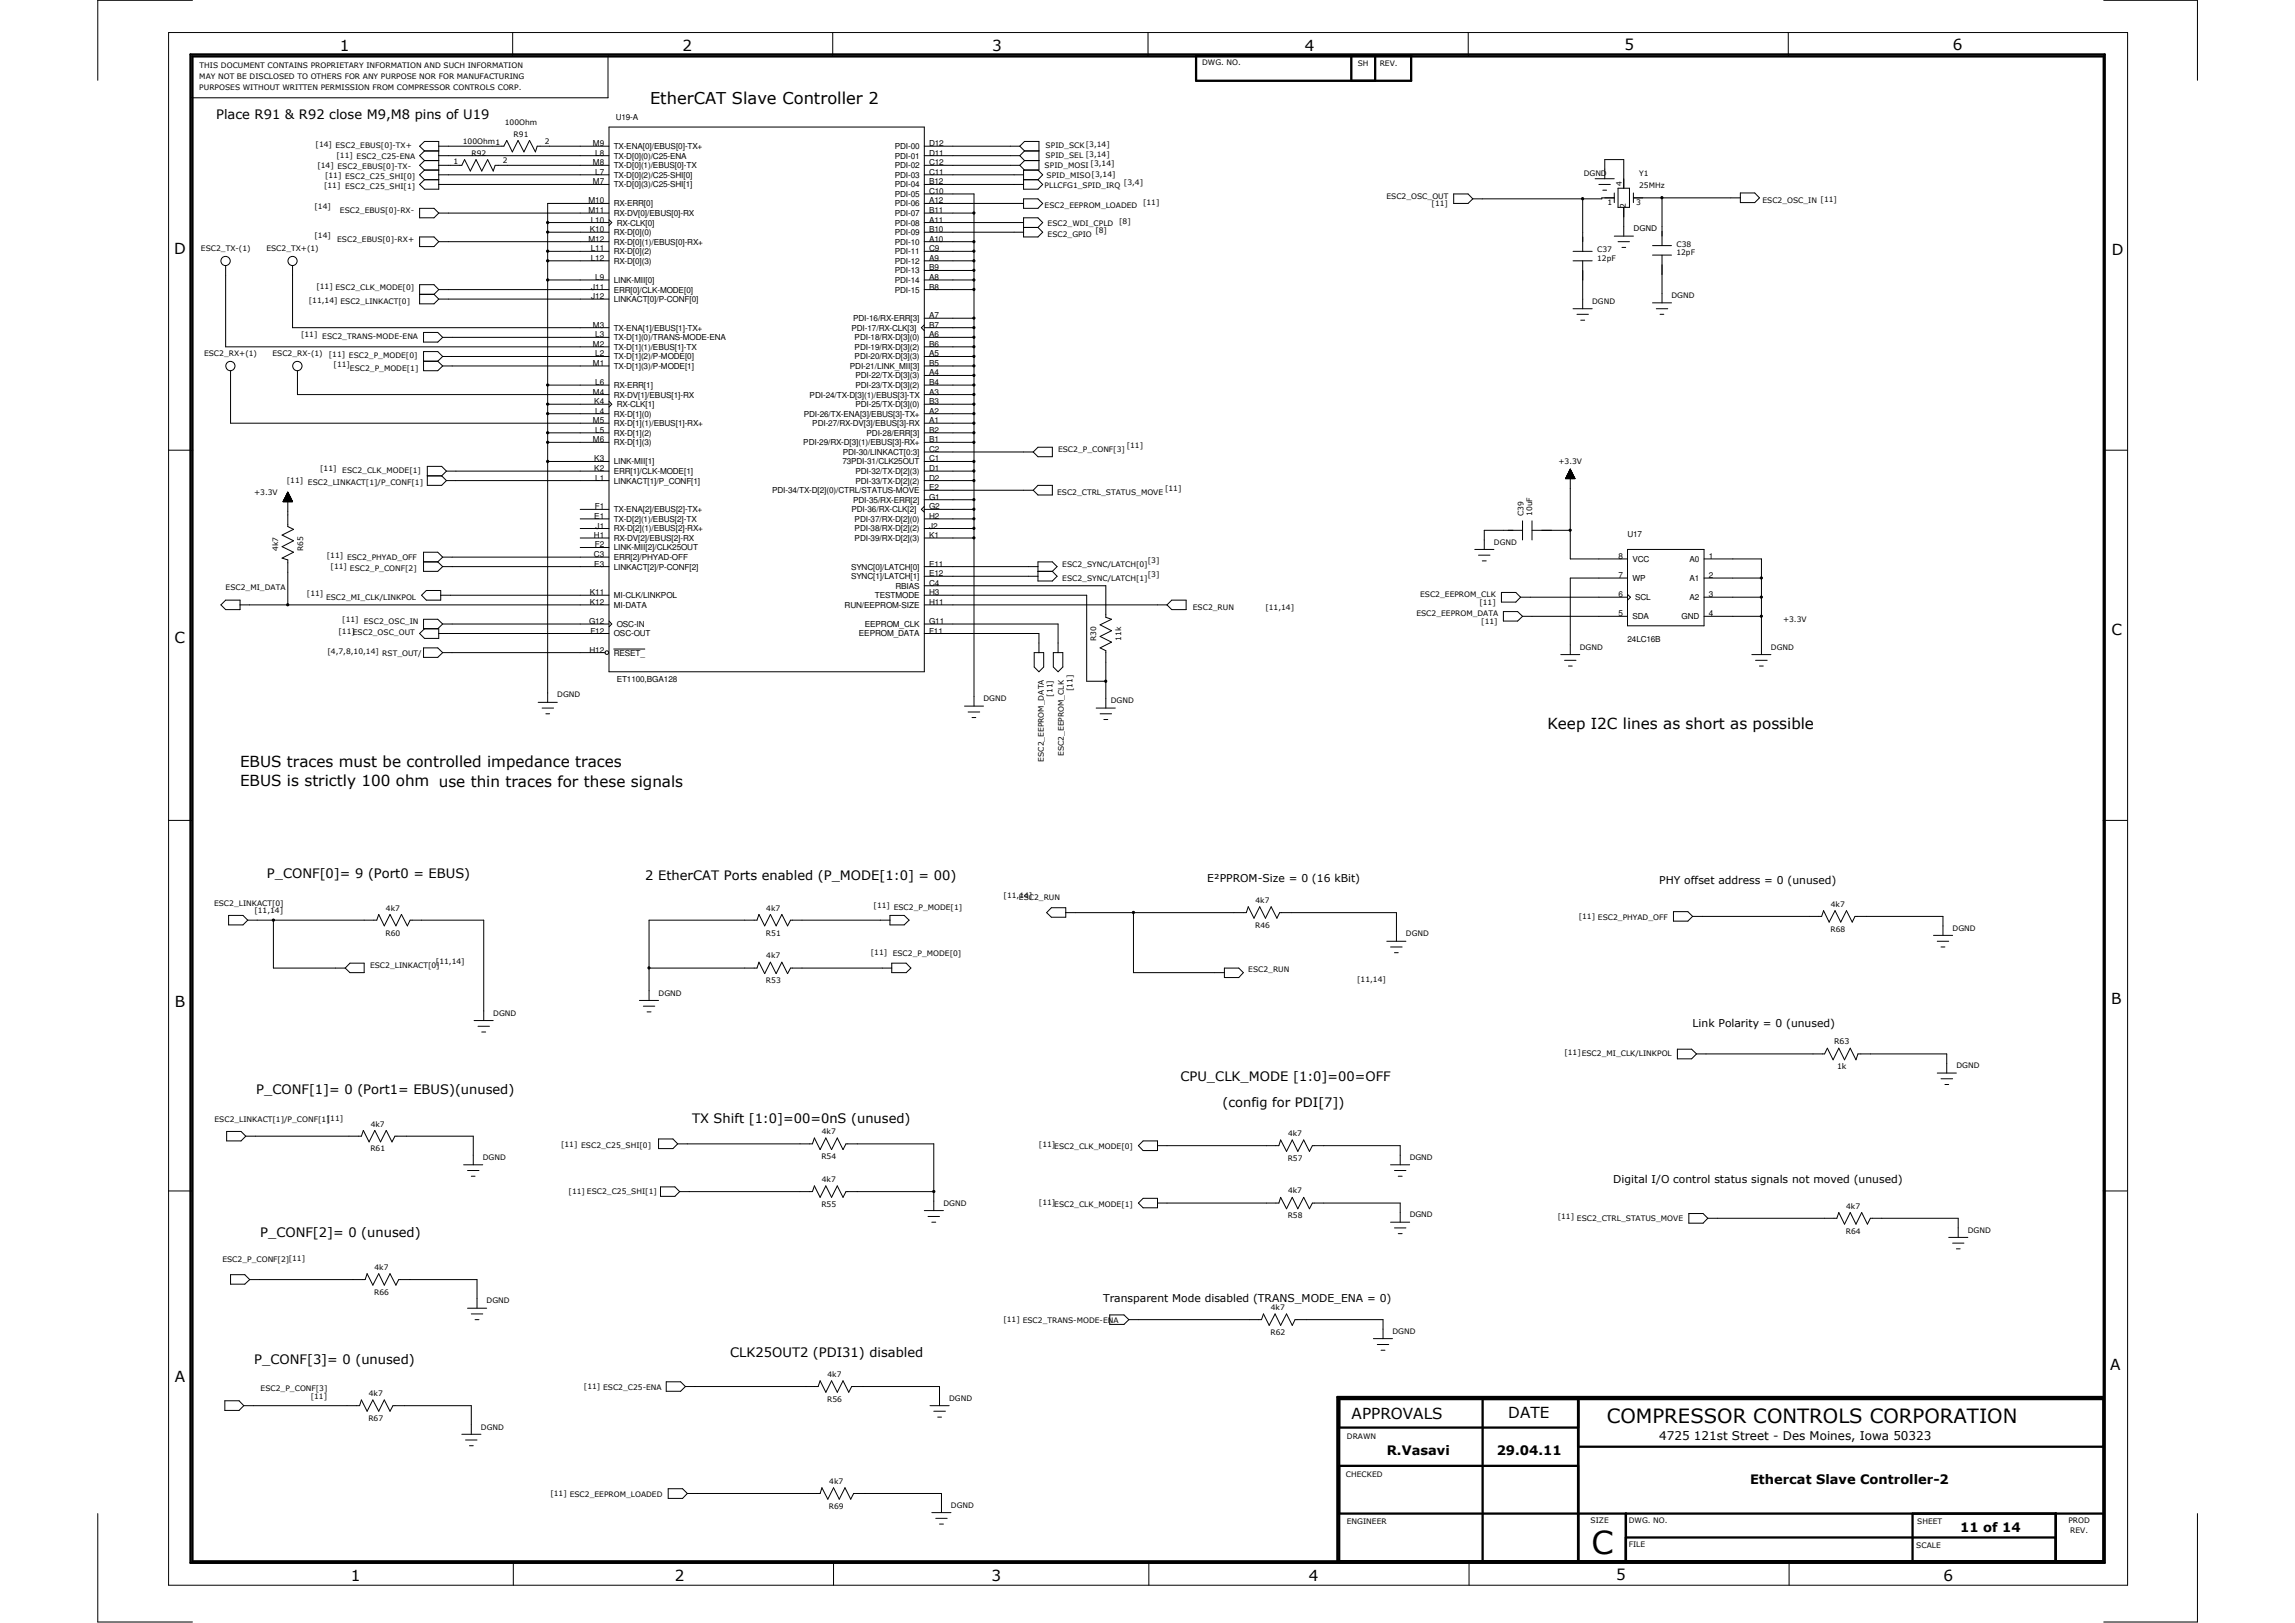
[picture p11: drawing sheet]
<svg xmlns="http://www.w3.org/2000/svg" width="594mm" height="420mm" viewBox="0 0 594 420" stroke-linecap="round" stroke-linejoin="round" font-family="sans-serif">
<defs><g id="words">
<text font-size="8.2" x="412" y="402.4">C</text>
<text font-size="5.1" x="415.9" y="368.4">COMPRESSOR CONTROLS CORPORATION</text>
<text font-size="4.2" x="168.3" y="27">EtherCAT Slave Controller 2</text>
<g font-size="3.9">
<text x="88" y="13.1">1</text>
<text x="176.7" y="13.1">2</text>
<text x="256.8" y="13.1">3</text>
<text x="337.8" y="13.1">4</text>
<text x="420.5" y="12.9">5</text>
<text x="505.5" y="12.9">6</text>
<text x="45.1" y="65.9">D</text>
<text x="546.6" y="66.1">D</text>
<text x="45.2" y="166.4">C</text>
<text x="546.6" y="164.5">C</text>
<text x="400.6" y="188.8">Keep I2C lines as short as possible</text>
<text x="62.1" y="198.6">EBUS traces must be controlled impedance traces</text>
<text x="62.1" y="203.6">EBUS is strictly 100 ohm use thin traces for these signals</text>
<text x="45.2" y="260.8">B</text>
<text x="546.5" y="259.9">B</text>
<text x="45.2" y="357.7">A</text>
<text x="546.3" y="354.8">A</text>
<text x="349.9" y="367.3">APPROVALS</text>
<text x="390.4" y="367.1">DATE</text>
<text x="90.8" y="409.4">1</text>
<text x="174.7" y="409.4">2</text>
<text x="256.6" y="409.4">3</text>
<text x="338.8" y="409.2">4</text>
<text x="418.4" y="409.2">5</text>
<text x="503.1" y="409.4">6</text>
</g>
<g font-size="3.4">
<text x="56" y="30.9">Place R91 &amp; R92 close M9,M8 pins of U19</text>
<text x="69.1" y="227.3">P_CONF[0]= 9 (Port0 = EBUS)</text>
<text x="167" y="227.8">2 EtherCAT Ports enabled (P_MODE[1:0] = 00)</text>
<text x="305.6" y="279.8">CPU_CLK_MODE [1:0]=00=OFF</text>
<text x="66.3" y="283.3">P_CONF[1]= 0 (Port1= EBUS)(unused)</text>
<text x="316.4" y="286.7">(config for PDI[7])</text>
<text x="179.1" y="290.7">TX Shift [1:0]=00=0nS (unused)</text>
<text x="67.3" y="320.3">P_CONF[2]= 0 (unused)</text>
<text x="65.8" y="353">P_CONF[3]= 0 (unused)</text>
<text x="189" y="351.2">CLK25OUT2 (PDI31) disabled</text>
<text x="359" y="376.7">R.Vasavi</text>
<text x="387.4" y="376.7">29.04.11</text>
<text x="453" y="384.2">Ethercat Slave Controller-2</text>
<text x="507.4" y="396.5">11 of 14</text>
</g>
<text font-size="3.1" x="429.5" y="372.7">4725 121st Street - Des Moines, Iowa 50323</text>
<g font-size="2.8">
<text x="312.5" y="228.3">E²PPROM-Size = 0 (16 kBit)</text>
<text x="429.5" y="228.8">PHY offset address = 0 (unused)</text>
<text x="438.1" y="265.9">Link Polarity = 0 (unused)</text>
<text x="417.6" y="306.2">Digital I/O control status signals not moved (unused)</text>
<text x="285.5" y="336.9">Transparent Mode disabled (TRANS_MODE_ENA = 0)</text>
</g>
<g font-size="2.1">
<text x="159.4" y="31.2">U19-A</text>
<text x="153.5" y="37.8">M9</text>
<text x="154.1" y="40.3">L8</text>
<text x="158.9" y="38.6">TX-ENA[0]/EBUS[0]-TX+</text>
<text x="158.9" y="41.1">TX-D[0](0)/C25-ENA</text>
<text x="231.6" y="41.1">PDI-01</text>
<text x="231.6" y="38.6">PDI-00</text>
<text x="240.5" y="40.3">D11</text>
<text x="240.5" y="37.8">D12</text>
<text x="153.5" y="42.8">M8</text>
<text x="153.5" y="47.8">M7</text>
<text x="154.1" y="45.3">L7</text>
<text x="158.9" y="43.6">TX-D[0](1)/EBUS[0]-TX</text>
<text x="158.9" y="46">TX-D[0](2)/C25-SHI[0]</text>
<text x="231.6" y="46">PDI-03</text>
<text x="231.6" y="43.6">PDI-02</text>
<text x="240.5" y="45.3">C11</text>
<text x="240.5" y="47.8">B12</text>
<text x="240.5" y="42.8">C12</text>
<text x="152.4" y="52.7">M10</text>
<text x="158.9" y="48.5">TX-D[0](3)/C25-SHI[1]</text>
<text x="158.9" y="53.4">RX-ERR[0]</text>
<text x="231.6" y="48.5">PDI-04</text>
<text x="231.6" y="51">PDI-05</text>
<text x="231.6" y="53.4">PDI-06</text>
<text x="240.5" y="50.2">C10</text>
<text x="240.5" y="52.7">A12</text>
<text x="152.4" y="55.2">M11</text>
<text x="152.9" y="57.6">L10</text>
<text x="158.9" y="55.9">RX-DV[0]/EBUS[0]-RX</text>
<text x="159.6" y="58.4">RX-CLK[0]</text>
<text x="231.6" y="55.9">PDI-07</text>
<text x="231.6" y="58.4">PDI-08</text>
<text x="240.5" y="55.2">B11</text>
<text x="240.5" y="57.6">A11</text>
<text x="152.4" y="62.6">M12</text>
<text x="152.7" y="60.1">K10</text>
<text x="152.9" y="65.1">L11</text>
<text x="158.9" y="60.9">RX-D[0](0)</text>
<text x="158.9" y="63.3">RX-D[0](1)/EBUS[0]-RX+</text>
<text x="158.9" y="65.8">RX-D[0](2)</text>
<text x="231.6" y="60.9">PDI-09</text>
<text x="231.6" y="63.3">PDI-10</text>
<text x="231.6" y="65.8">PDI-11</text>
<text x="240.5" y="60.1">B10</text>
<text x="240.5" y="62.6">A10</text>
<text x="240.5" y="65.1">C9</text>
<text x="152.9" y="67.5">L12</text>
<text x="158.9" y="68.3">RX-D[0](3)</text>
<text x="231.6" y="68.3">PDI-12</text>
<text x="231.6" y="70.8">PDI-13</text>
<text x="240.5" y="67.5">A9</text>
<text x="240.5" y="70">B9</text>
<text x="153" y="75">J11</text>
<text x="153" y="77.4">J12</text>
<text x="154.1" y="72.5">L9</text>
<text x="158.9" y="73.2">LINK-MII[0]</text>
<text x="158.9" y="75.7">ERR[0]/CLK-MODE[0]</text>
<text x="231.6" y="73.2">PDI-14</text>
<text x="231.6" y="75.7">PDI-15</text>
<text x="240.5" y="72.5">A8</text>
<text x="240.5" y="75">B8</text>
<text x="158.9" y="78.2">LINKACT[0]/P-CONF[0]</text>
<text x="220.8" y="83.1">PDI-16/RX-ERR[3]</text>
<text x="240.5" y="82.4">A7</text>
<text x="153.5" y="84.8">M3</text>
<text x="153.5" y="89.8">M2</text>
<text x="154.1" y="87.3">L3</text>
<text x="158.9" y="85.6">TX-ENA[1]/EBUS[1]-TX+</text>
<text x="158.9" y="88.1">TX-D[1](0)/TRANS-MODE-ENA</text>
<text x="220.4" y="85.6">PDI-17/RX-CLK[3]</text>
<text x="221.2" y="88.1">PDI-18/RX-D[3](0)</text>
<text x="240.5" y="84.8">B7</text>
<text x="240.5" y="87.3">A6</text>
<text x="240.5" y="89.8">B6</text>
<text x="153.5" y="94.7">M1</text>
<text x="154.1" y="92.3">L2</text>
<text x="158.9" y="90.6">TX-D[1](1)/EBUS[1]-TX</text>
<text x="158.9" y="93">TX-D[1](2)/P-MODE[0]</text>
<text x="158.9" y="95.5">TX-D[1](3)/P-MODE[1]</text>
<text x="220" y="95.5">PDI-21/LINK_MII[3]</text>
<text x="221.2" y="90.6">PDI-19/RX-D[3](2)</text>
<text x="221.2" y="93">PDI-20/RX-D[3](3)</text>
<text x="240.5" y="92.3">A5</text>
<text x="240.5" y="94.7">B5</text>
<text x="154.1" y="99.7">L6</text>
<text x="158.9" y="100.5">RX-ERR[1]</text>
<text x="221.4" y="98">PDI-22/TX-D[3](3)</text>
<text x="221.4" y="100.5">PDI-23/TX-D[3](2)</text>
<text x="240.5" y="97.2">A4</text>
<text x="240.5" y="99.7">B4</text>
<text x="153.5" y="102.2">M4</text>
<text x="153.8" y="104.6">K4</text>
<text x="154.1" y="107.1">L4</text>
<text x="158.9" y="102.9">RX-DV[1]/EBUS[1]-RX</text>
<text x="158.9" y="107.9">RX-D[1](0)</text>
<text x="159.6" y="105.4">RX-CLK[1]</text>
<text x="208.1" y="107.9">PDI-26/TX-ENA[3]/EBUS[3]-TX+</text>
<text x="209.6" y="102.9">PDI-24/TX-D[3](1)/EBUS[3]-TX</text>
<text x="221.4" y="105.4">PDI-25/TX-D[3](0)</text>
<text x="240.5" y="102.2">A3</text>
<text x="240.5" y="104.6">B3</text>
<text x="240.5" y="107.1">A2</text>
<text x="153.5" y="109.6">M5</text>
<text x="154.1" y="112.1">L5</text>
<text x="158.9" y="110.3">RX-D[1](1)/EBUS[1]-RX+</text>
<text x="158.9" y="112.8">RX-D[1](2)</text>
<text x="210.3" y="110.3">PDI-27/RX-DV[3]/EBUS[3]-RX</text>
<text x="224.3" y="112.8">PDI-28/ERR[3]</text>
<text x="240.5" y="109.6">A1</text>
<text x="240.5" y="112.1">B2</text>
<text x="153.5" y="114.5">M6</text>
<text x="153.8" y="119.5">K3</text>
<text x="158.9" y="115.3">RX-D[1](3)</text>
<text x="207.9" y="115.3">PDI-29/RX-D[3](1)/EBUS[3]-RX+</text>
<text x="218.2" y="117.8">PDI-30/LINKACT[0:3]</text>
<text x="240.5" y="114.5">B1</text>
<text x="240.5" y="117">C2</text>
<text x="240.5" y="119.5">C1</text>
<text x="153.8" y="122">K2</text>
<text x="154.1" y="124.4">L1</text>
<text x="158.9" y="120.2">LINK-MII[1]</text>
<text x="158.9" y="122.7">ERR[1]/CLK-MODE[1]</text>
<text x="158.9" y="125.2">LINKACT[1]/P_CONF[1]</text>
<text x="218.1" y="120.2">73PDI-31/CLK25OUT</text>
<text x="221.4" y="122.7">PDI-32/TX-D[2](3)</text>
<text x="221.4" y="125.2">PDI-33/TX-D[2](2)</text>
<text x="240.5" y="122">D1</text>
<text x="240.5" y="124.4">D2</text>
<text x="154" y="131.9">F1</text>
<text x="199.8" y="127.7">PDI-34/TX-D[2](0)/CTRL/STATUS-MOVE</text>
<text x="220.8" y="130.1">PDI-35/RX-ERR[2]</text>
<text x="240.5" y="126.9">E2</text>
<text x="240.5" y="129.4">G1</text>
<text x="240.5" y="131.9">G2</text>
<text x="153.8" y="134.3">E1</text>
<text x="154.2" y="136.8">J1</text>
<text x="158.9" y="132.6">TX-ENA[2]/EBUS[2]-TX+</text>
<text x="158.9" y="135.1">TX-D[2](1)/EBUS[2]-TX</text>
<text x="158.9" y="137.6">RX-D[2](1)/EBUS[2]-RX+</text>
<text x="220.4" y="132.6">PDI-36/RX-CLK[2]</text>
<text x="221.2" y="135.1">PDI-37/RX-D[2](0)</text>
<text x="221.2" y="137.6">PDI-38/RX-D[2](2)</text>
<text x="240.5" y="134.3">H2</text>
<text x="240.5" y="136.8">J2</text>
<text x="153.7" y="139.3">H1</text>
<text x="154" y="141.7">F2</text>
<text x="158.9" y="140">RX-DV[2]/EBUS[2]-RX</text>
<text x="158.9" y="142.5">LINK-MII[2]/CLK25OUT</text>
<text x="221.2" y="140">PDI-39/RX-D[2](3)</text>
<text x="240.5" y="139.3">K1</text>
<text x="421.3" y="139">U17</text>
<text x="153.7" y="144.2">C3</text>
<text x="153.8" y="146.7">E3</text>
<text x="158.9" y="145">ERR[2]/PHYAD-OFF</text>
<text x="158.9" y="147.4">LINKACT[2]/P-CONF[2]</text>
<text x="220.3" y="147.4">SYNC[0]/LATCH[0]</text>
<text x="220.3" y="149.9">SYNC[1]/LATCH[1]</text>
<text x="240.5" y="146.7">E11</text>
<text x="240.5" y="149.2">E12</text>
<text x="419" y="144.7">8</text>
<text x="419" y="149.6">7</text>
<text x="422.6" y="145.5">VCC</text>
<text x="437.3" y="145.5">A0</text>
<text x="442.3" y="144.7">1</text>
<text x="442.3" y="149.6">2</text>
<text x="152.7" y="154.1">K11</text>
<text x="158.9" y="154.9">MI-CLK/LINKPOL</text>
<text x="226.5" y="154.9">TESTMODE</text>
<text x="231.8" y="152.4">RBIAS</text>
<text x="240.5" y="151.6">C4</text>
<text x="240.5" y="154.1">H3</text>
<text x="419" y="154.6">6</text>
<text x="422.6" y="150.4">WP</text>
<text x="423.3" y="155.4">SCL</text>
<text x="437.3" y="150.4">A1</text>
<text x="437.3" y="155.4">A2</text>
<text x="442.3" y="154.6">3</text>
<text x="152.5" y="161.5">G12</text>
<text x="152.7" y="156.6">K12</text>
<text x="158.9" y="157.4">MI-DATA</text>
<text x="218.6" y="157.4">RUN/EEPROM-SIZE</text>
<text x="240.5" y="156.6">H11</text>
<text x="240.5" y="161.5">G11</text>
<text x="419" y="159.6">5</text>
<text x="422.6" y="160.3">SDA</text>
<text x="435.3" y="160.3">GND</text>
<text x="442.3" y="159.6">4</text>
<text x="152.8" y="164">F12</text>
<text x="158.9" y="164.8">OSC-OUT</text>
<text x="159.6" y="162.3">OSC-IN</text>
<text x="222.3" y="164.8">EEPROM_DATA</text>
<text x="223.9" y="162.3">EEPROM_CLK</text>
<text x="240.5" y="164">F11</text>
<text x="421.3" y="166.2">24LC16B</text>
<text x="152.6" y="169">H12</text>
<text x="158.9" y="169.7">RESET_</text>
<text x="159.6" y="176.6">ET1100,BGA128</text>
</g>
<g font-size="2">
<text x="51.7" y="17.6">THIS DOCUMENT CONTAINS PROPRIETARY INFORMATION AND SUCH INFORMATION</text>
<text x="311.2" y="16.9">DWG. NO.</text>
<text x="351.4" y="17">SH</text>
<text x="357.2" y="17">REV.</text>
<text x="51.6" y="23.3">PURPOSES WITHOUT WRITTEN PERMISSION FROM COMPRESSOR CONTROLS CORP.</text>
<text x="51.6" y="20.4">MAY NOT BE DISCLOSED TO OTHERS FOR ANY PURPOSE NOR FOR MANUFACTURING</text>
<text x="130.7" y="32.4">100Ohm</text>
<text x="133" y="35.4">R91</text>
<text x="81.7" y="38.1">[14] ESC2_EBUS[0]-TX+</text>
<text x="87.1" y="40.8">[11] ESC2_C25-ENA</text>
<text x="119.8" y="37.3">100Ohm1</text>
<text x="122.1" y="40.3">R92</text>
<text x="141" y="37.4">2</text>
<text x="270.7" y="38.4">SPID_SCK[3,14]</text>
<text x="270.7" y="40.8">SPID_SEL [3,14]</text>
<text x="82.2" y="43.6">[14] ESC2_EBUS[0]-TX-</text>
<text x="84.2" y="46">[11] ESC2_C25_SHI[0]</text>
<text x="117.4" y="42.4">1</text>
<text x="130.2" y="42.3">2</text>
<text x="270.4" y="43.5">SPID_MOSI [3,14]</text>
<text x="270.9" y="46">SPID_MISO[3,14]</text>
<text x="409.9" y="45.5">DGND</text>
<text x="424.3" y="45.5">Y1</text>
<text x="83.9" y="48.7">[11] ESC2_C25_SHI[1]</text>
<text x="270.4" y="53.9">ESC2_EEPROM_LOADED</text>
<text x="270.4" y="48.7">PLLCFG1_SPID_IRQ</text>
<text x="290.9" y="48">[3,4]</text>
<text x="295.9" y="53">[11]</text>
<text x="358.9" y="51.5">ESC2_OSC_OUT</text>
<text x="370.6" y="53.4">[11]</text>
<text x="416.1" y="53">1</text>
<text x="419.8" y="48.2" transform="rotate(-90 419.8 48.2)">4</text>
<text x="420.8" y="53.9" transform="rotate(-90 420.8 53.9)">2</text>
<text x="423.5" y="53.2">3</text>
<text x="424.3" y="48.7">25MHz</text>
<text x="456.2" y="52.5">ESC2_OSC_IN [11]</text>
<text x="81.4" y="54.1">[14]</text>
<text x="88" y="55.2">ESC2_EBUS[0]-RX-</text>
<text x="271.2" y="58.6">ESC2_WDI_CPLD</text>
<text x="289.7" y="57.9">[8]</text>
<text x="422.8" y="59.9">DGND</text>
<text x="52" y="65.1">ESC2_TX-(1)</text>
<text x="69" y="65.1">ESC2_TX+(1)</text>
<text x="81.4" y="61.6">[14]</text>
<text x="87.3" y="62.6">ESC2_EBUS[0]-RX+</text>
<text x="271.2" y="61.3">ESC2_GPIO</text>
<text x="283.5" y="60.4">[8]</text>
<text x="413.4" y="65.3">C37</text>
<text x="434" y="63.8">C38</text>
<text x="413.4" y="67.5">12pF</text>
<text x="434" y="66">12pF</text>
<text x="81.9" y="74.7">[11] ESC2_CLK_MODE[0]</text>
<text x="432.7" y="77.2">DGND</text>
<text x="80" y="78.4">[11,14] ESC2_LINKACT[0]</text>
<text x="412.2" y="78.7">DGND</text>
<text x="77.9" y="87.3">[11]</text>
<text x="83.4" y="87.8">ESC2_TRANS-MODE-ENA</text>
<text x="52.8" y="92.3">ESC2_RX+(1)</text>
<text x="70.5" y="92.3">ESC2_RX-(1)</text>
<text x="85.1" y="92.5">[11] ESC2_P_MODE[0]</text>
<text x="86.4" y="95">[11]</text>
<text x="90.6" y="96">ESC2_P_MODE[1]</text>
<text x="273.9" y="117">ESC2_P_CONF[3]</text>
<text x="291.7" y="116">[11]</text>
<text x="74.2" y="125.1">[11] ESC2_LINKACT[1]/P_CONF[1]</text>
<text x="82.9" y="122">[11]</text>
<text x="88.6" y="122.5">ESC2_CLK_MODE[1]</text>
<text x="403.4" y="120.2">+3.3V</text>
<text x="65.8" y="128.1">+3.3V</text>
<text x="273.6" y="128.1">ESC2_CTRL_STATUS_MOVE</text>
<text x="301.6" y="127.1">[11]</text>
<text x="394.4" y="133.6" transform="rotate(-90 394.4 133.6)">C39</text>
<text x="396.6" y="133.6" transform="rotate(-90 396.6 133.6)">10uF</text>
<text x="72" y="142.6" transform="rotate(-90 72 142.6)">4k7</text>
<text x="78.5" y="142.7" transform="rotate(-90 78.5 142.7)">R65</text>
<text x="386.7" y="141">DGND</text>
<text x="84.6" y="144.4">[11]</text>
<text x="85.6" y="147.2">[11]</text>
<text x="89.8" y="144.9">ESC2_PHYAD_OFF</text>
<text x="90.6" y="147.9">ESC2_P_CONF[2]</text>
<text x="275" y="146.7">ESC2_SYNC/LATCH[0]</text>
<text x="297.1" y="145.7">[3]</text>
<text x="297.1" y="149.4">[3]</text>
<text x="58.4" y="152.9">ESC2_MI_DATA</text>
<text x="79.5" y="154.3">[11]</text>
<text x="84.4" y="155.4">ESC2_MI_CLK/LINKPOL</text>
<text x="275" y="150.4">ESC2_SYNC/LATCH[1]</text>
<text x="367.6" y="154.6">ESC2_EEPROM_CLK</text>
<text x="88.6" y="161">[11]</text>
<text x="94.2" y="161.5">ESC2_OSC_IN</text>
<text x="308.8" y="157.8">ESC2_RUN</text>
<text x="327.6" y="157.8">[11,14]</text>
<text x="366.6" y="159.6">ESC2_EEPROM_DATA</text>
<text x="382.9" y="156.6">[11]</text>
<text x="383.4" y="161.5">[11]</text>
<text x="461.6" y="161">+3.3V</text>
<text x="87.6" y="164.3">[11]ESC2_OSC_OUT</text>
<text x="283.8" y="165.9" transform="rotate(-90 283.8 165.9)">R30</text>
<text x="290.2" y="165.8" transform="rotate(-90 290.2 165.8)">11k</text>
<text x="84.8" y="169.2">[4,7,8,10,14]</text>
<text x="99" y="169.7">RST_OUT/</text>
<text x="408.9" y="168.2">DGND</text>
<text x="458.4" y="168.2">DGND</text>
<text x="277.6" y="178.9" transform="rotate(-90 277.6 178.9)">[11]</text>
<text x="144.3" y="180.6">DGND</text>
<text x="254.6" y="181.6">DGND</text>
<text x="272.4" y="180.3" transform="rotate(-90 272.4 180.3)">[11]</text>
<text x="287.5" y="182.1">DGND</text>
<text x="270.2" y="197.1" transform="rotate(-90 270.2 197.1)">ESC2_EEPROM_DATA</text>
<text x="275.4" y="195.7" transform="rotate(-90 275.4 195.7)">ESC2_EEPROM_CLK</text>
<text x="259.8" y="232.5">[11,14]</text>
<text x="263.8" y="233">ESC2_RUN</text>
<text x="325" y="233.8">4k7</text>
<text x="55.4" y="234.5">ESC2_LINKACT[0]</text>
<text x="65.9" y="236.5">[11,14]</text>
<text x="99.9" y="235.8">4k7</text>
<text x="198.4" y="235.8">4k7</text>
<text x="226.1" y="235">[11]</text>
<text x="231.3" y="235.5">ESC2_P_MODE[1]</text>
<text x="408.7" y="238">[11] ESC2_PHYAD_OFF</text>
<text x="473.9" y="234.7">4k7</text>
<text x="99.8" y="242.2">R60</text>
<text x="198.3" y="242.2">R51</text>
<text x="324.9" y="240.2">R46</text>
<text x="363.9" y="242.4">DGND</text>
<text x="473.8" y="241.2">R68</text>
<text x="505.5" y="241">DGND</text>
<text x="95.8" y="250.6">ESC2_LINKACT[0]</text>
<text x="112.9" y="249.6">[11,14]</text>
<text x="198.4" y="248.1">4k7</text>
<text x="225.4" y="247.1">[11]</text>
<text x="231.1" y="247.6">ESC2_P_MODE[0]</text>
<text x="323.1" y="251.6">ESC2_RUN</text>
<text x="170.5" y="257.8">DGND</text>
<text x="198.3" y="254.6">R53</text>
<text x="351.3" y="254.3">[11,14]</text>
<text x="127.7" y="263">DGND</text>
<text x="405" y="273.1">[11]ESC2_MI_CLK/LINKPOL</text>
<text x="474.8" y="270.4">R63</text>
<text x="475.5" y="276.8">1k</text>
<text x="506.4" y="276.6">DGND</text>
<text x="55.5" y="290.4">ESC2_LINKACT[1]/P_CONF[1][11]</text>
<text x="96" y="291.6">4k7</text>
<text x="212.7" y="293.6">4k7</text>
<text x="95.9" y="298.1">R61</text>
<text x="145.2" y="296.8">[11] ESC2_C25_SHI[0]</text>
<text x="268.9" y="296.8">[11]</text>
<text x="272.9" y="297.3">ESC2_CLK_MODE[0]</text>
<text x="333.4" y="294.1">4k7</text>
<text x="125" y="300.3">DGND</text>
<text x="212.6" y="300.1">R54</text>
<text x="212.7" y="306">4k7</text>
<text x="333.3" y="300.5">R57</text>
<text x="364.9" y="300.3">DGND</text>
<text x="147.2" y="309.2">[11] ESC2_C25_SHI[1]</text>
<text x="268.9" y="311.9">[11]</text>
<text x="333.4" y="308.9">4k7</text>
<text x="212.6" y="312.4">R55</text>
<text x="244.2" y="312.2">DGND</text>
<text x="272.9" y="312.4">ESC2_CLK_MODE[1]</text>
<text x="333.3" y="315.4">R58</text>
<text x="364.9" y="315.1">DGND</text>
<text x="403.2" y="315.6">[11]</text>
<text x="408.2" y="316.1">ESC2_CTRL_STATUS_MOVE</text>
<text x="477.9" y="312.9">4k7</text>
<text x="477.8" y="319.4">R64</text>
<text x="509.4" y="319.1">DGND</text>
<text x="57.6" y="326.8">ESC2_P_CONF[2][11]</text>
<text x="96.9" y="328.8">4k7</text>
<text x="96.9" y="335.2">R66</text>
<text x="126" y="337.4">DGND</text>
<text x="329" y="339.1">4k7</text>
<text x="259.8" y="342.3">[11] ESC2_TRANS-MODE-ENA</text>
<text x="328.9" y="345.6">R62</text>
<text x="360.5" y="345.4">DGND</text>
<text x="151.2" y="359.7">[11] ESC2_C25-ENA</text>
<text x="214.2" y="356.4">4k7</text>
<text x="67.5" y="360.2">ESC2_P_CONF[3]</text>
<text x="80.4" y="362.1">[11]</text>
<text x="95.5" y="361.4">4k7</text>
<text x="214.1" y="362.9">R56</text>
<text x="245.7" y="362.6">DGND</text>
<text x="95.4" y="367.8">R67</text>
<text x="124.5" y="370.1">DGND</text>
<text x="348.7" y="372.5">DRAWN</text>
<text x="348.4" y="382.4">CHECKED</text>
<text x="142.5" y="387.4">[11] ESC2_EEPROM_LOADED</text>
<text x="214.7" y="384.2">4k7</text>
<text x="214.6" y="390.6">R69</text>
<text x="246.2" y="390.4">DGND</text>
<text x="348.7" y="394.5">ENGINEER</text>
<text x="411.7" y="394.3">SIZE</text>
<text x="421.6" y="394.3">DWG. NO.</text>
<text x="496.3" y="394.5">SHEET</text>
<text x="535.4" y="394.3">PROD</text>
<text x="421.6" y="400.5">FILE</text>
<text x="496.1" y="400.7">SCALE</text>
<text x="535.9" y="396.8">REV.</text>
</g>
</g></defs>
<g fill="none" stroke="#000" stroke-width=".26">
<path d="M43.6 8.4h507.1v402h-507.1zM49.8 .1h-24.5v20.7M132.7 8.4v6.2M164.4 14.6h-7v10.7h-108M215.6 8.4v6.2M297.2 8.4v6.2M380.1 8.4v6.2M462.9 8.4v6.2M544.6 .1h24.2v20.7M109.9 39.1l-1.3-1.3 1.3-1.2h3.7v12.4h-3.7l-1.3-1.2 1.3-1.3M109.9 39.1l-1.3 1.2 1.3 1.3M109.9 39.1h3.7"/>
<path d="M113.6 37.8h16.8l.8-1.4 1.4 2.9 1.5-2.9 1.5 2.9 1.5-2.9 1.5 2.9 .5-1.5h18.5M157.6 32.9h81.7v141h-81.7zM239.3 37.8h24.7M264 37.8l1.2-1.2h3.7v7.4h-3.9v5h3.7l1.2-1.2-1.2-1.3M264 37.8l1.2 1.3M265.2 39.1h3.7M265.2 39.1l-1.2 1.2M108.6 53.9h3.7l1.3 1.3-1.3 1.2h-3.7zM109.9 41.6h3.7M109.9 44h3.7M109.9 44l-1.3 1.3 1.3 1.2M109.9 46.5h3.7"/>
<path d="M109.9 41.6l-1.3 1.2 1.3 1.2M113.6 40.3h44M113.6 42.8h5.9l.8-1.5 1.4 3 1.5-3 1.5 3 1.5-3 1.5 3 .5-1.5h29.4M113.6 45.3h44M113.6 47.8h44M113.6 55.2h44M141.8 57.6h15.8M157.6 52.7h-15.8v129.1M157.6 56.9l.8 .7-.8 .8M239.3 40.3h24.7M239.3 42.8h24.7M239.3 45.3h25.7"/>
<path d="M239.3 47.8h25.7M239.3 52.7h25.7M239.3 55.2h12.8M239.3 57.6h25.7M239.3 50.2h12.8v132.6M252.1 55.2h.1M264 40.3l1.2 1.3M264 42.8l1.2 1.2M265 51.5h3.7l1.2 1.2-1.2 1.2h-3.7zM265 46.5h3.7M265 56.4h3.7l1.2 1.2-1.2 1.3 1.2 1.2-1.2 1.2h-3.7zM265 58.9h3.7"/>
<path d="M265.2 41.6h3.7M265.2 41.6l-1.2 1.2M268.7 44l1.2 1.3-1.2 1.2M376.3 50.2h3.7l1.2 1.3-1.2 1.2h-3.7zM409.7 51.5v13.6M412.9 46.3h5M413.9 47.8h2.9M414.9 49.2h1M415.4 46.3v-5h4.9v7.4M417.9 50v2.5M417.9 51.2h-3.3v.3h-33.4M418.8 48.7h3v5h-3z"/>
<path d="M420.3 53.7v7.4M422.8 50v2.5M422.8 51.2h27.7M430.2 51.2v12.4M450.5 50h3.7l1.3 1.2-1.3 1.3h-3.7zM58.4 68.7v21.1h99.2M75.7 68.7v16.1h81.9M108.6 61.3h3.7l1.3 1.3-1.3 1.2h-3.7zM108.6 76.2h3.7M112.3 76.2l1.3 1.2M113.6 62.6h44M113.6 75h44"/>
<path d="M113.6 77.4h44M113.6 75l-1.3-1.3h-3.7v5h3.7l1.3-1.3M113.6 75l-1.3 1.2M141.8 60.1h15.8M141.8 65.1h15.8M141.8 67.5h15.8M141.8 72.5h15.8M239.3 60.1h25.7M239.3 62.6h12.8M239.3 65.1h12.8M239.3 67.5h12.8M239.3 72.5h12.8"/>
<path d="M239.3 75h12.8M239.3 70h12.8M252.1 75h.1M407.2 65.1h5M407.2 67.5h5M407.2 79.9h5M409.7 67.5v12.4M417.9 61.1h4.9M418.8 62.6h3M419.9 64.1h.9M427.8 63.6h4.9M427.8 66h4.9"/>
<path d="M427.8 78.4h4.9M428.7 79.9h3M430.2 66v12.4M59.7 96v13.6h97.9M77 96v6.2h80.6M109.6 86.1h3.7l1.3 1.2-1.3 1.3h-3.7zM109.6 93.5h3.7M113.3 93.5l1.3 1.2M114.6 87.3h43M114.6 92.3h43M114.6 94.7h43M114.6 92.3l-1.3-1.3h-3.7v5h3.7l1.3-1.3"/>
<path d="M114.6 92.3l-1.3 1.2M141.8 99.7h15.8M239.3 84.8h12.8M239.3 87.3h12.8M239.3 89.8h12.8M239.3 92.3h12.8M239.3 94.7h12.8M239.3 99.7h12.8M239.3 82.4h12.8M239.3 84.1l-.8 .7 .8 .8M239.3 97.2h12.8M252.1 92.3h.1"/>
<path d="M252.1 97.2h.1M408.2 81.4h3M409.2 82.9h1M429.7 81.4h1M43.7 116.5h6.2M141.8 104.6h15.8M141.8 107.1h15.8M141.8 112.1h15.8M141.8 114.5h15.8M141.8 119.5h15.8M157.6 103.9l.8 .7-.8 .8M239.3 102.2h12.8"/>
<path d="M239.3 104.6h12.8M239.3 107.1h12.8M239.3 109.6h12.8M239.3 112.1h12.8M239.3 114.5h12.8M239.3 119.5h12.8M239.3 117h28.2M252.1 104.6h.1M252.1 112.1h.1M268.7 115.8h3.7v2.4h-3.7l-1.2-1.2zM544.5 116.5h6.2M73.3 129.8l2.4 .1"/>
<path d="M73.3 129.7v.2M73.4 129.7h2.2M73.4 129.6h2.2v.3M73.4 129.5v.4M73.4 129.5h2.2M73.5 129.4h2v.5M73.5 129.3v.6M73.6 129.3h1.8M73.6 129.2h1.8v.7M73.6 129.1v.8M73.7 129.1h1.6M73.7 129.9v-.9h1.6v.9"/>
<path d="M73.8 128.9h1.5M73.8 128.8h1.4v1.1M73.9 128.6h1.2v1.3M73.9 128.5v1.4M73.9 128.5h1.2M74 128.4h1v1.5M74 128.3v1.6M74.1 128.3h.9M74.1 128.2h.8v1.7M74.1 128.1v1.8M74.2 128.1h.6M74.2 128h.6v1.9"/>
<path d="M74.2 127.9v2M74.3 127.9h.5M74.3 127.8h.4v2.1M74.4 127.6h.2v2.3M74.4 127.5v2.4M74.5 127.5h.1M74.5 127.4h.1M74.5 127.4v8.9l1.5 .7-3 1.5 3 1.5-3 1.5 3 1.5-3 1.5 1.5 .4v11.7M74.5 127.4l-1.2 2.5h2.4M74.5 127.4l1.2 2.5M74.7 127.7h-.4v2.2M75.2 128.7h-1.3l-.1 1.2"/>
<path d="M110.6 123.2h3.7M114.3 123.2l1.3 1.2M115.6 122h42M115.6 124.4h42M115.6 122l-1.3 1.2M115.6 122l-1.3-1.3h-3.7v4.9h3.7l1.3-1.2M150.2 131.9h7.4M150.2 134.3h7.4M150.2 136.8h7.4M150.2 139.3h7.4M239.3 122h12.8M239.3 124.4h12.8"/>
<path d="M239.3 131.9h12.8M239.3 134.3h12.8M239.3 136.8h12.8M239.3 139.3h12.8M239.3 126.9h28.2M239.3 129.4h12.8M239.3 131.1l-.8 .8 .8 .7M252.1 122h.1M268.7 125.6h3.7v2.5h-3.7l-1.2-1.2zM394.1 137.3h-9.9v4.9M394.1 134.8v5M396.6 137.3h9.9"/>
<path d="M396.6 134.8v5M405.3 123.9h2.4M405.3 123.7h2.3M405.4 123.7h2.2v.2M405.4 123.6v.3M405.4 123.5h2.1M405.5 123.4h2v.5M405.5 123.4v.5M405.5 123.4h1.9M405.6 123.9v-.7h1.8v.7M405.6 123.1h1.7M405.7 123h1.6v.9"/>
<path d="M405.7 123v.9M405.8 122.9h1.4M405.8 122.9h1.4v1M405.8 122.8v1.1M405.8 122.7h1.3M405.9 122.6h1.2v1.3M405.9 122.6v1.3M405.9 122.6h1.1M406 122.5h1v1.4M406 122.3v1.6M406.1 122.3h.8M406.1 122.3h.8v1.6"/>
<path d="M406.1 122.1v1.8M406.1 122.1h.7M406.2 122h.6v1.9M406.3 121.8h.4v2.1M406.4 121.7h.2v2.2M406.5 121.5h.1M406.5 121.5v23.2h14.8M406.5 121.5l1.2 2.4h-2.4zM406.5 121.6l-.1 2.3M406.6 121.8h-.3v2.1M406.7 122h-.5v1.9M58.4 155.4h3.7v2.4h-3.7l-1.2-1.2z"/>
<path d="M62.1 156.6h95.5M109.1 154.1l1.3-1.2h3.7v2.5h-3.7zM109.6 145.5h3.7M113.3 145.5l1.3 1.2M114.1 154.1h43.5M114.6 144.2h43M114.6 146.7h43M114.6 144.2l-1.3-1.2h-3.7v4.9h3.7l1.3-1.2M114.6 144.2l-1.3 1.3M150.2 141.7h7.4M239.3 146.7h29.4M239.3 154.1h42v22.3h5"/>
<path d="M239.3 156.6h62.8M239.3 149.2h29.4M239.3 151.6h47v8.2l1.4 .5-2.9 1.5 2.9 1.5-2.9 1.5 2.9 1.4-2.9 1.5 1.5 .7v14.9M268.7 147.9h3.7M268.7 145.5h3.7l1.2 1.2-1.2 1.2 1.2 1.3-1.2 1.2h-3.7zM302.1 156.6l1.2-1.2h3.7v2.4h-3.7zM381.8 142.2h4.9M382.7 143.7h3M383.7 145.2h1M388.7 153.4h3.7l1.2 1.2-1.2 1.3h-3.7zM389.2 158.3h3.6l1.3 1.3-1.3 1.2h-3.6zM393.6 154.6h27.7"/>
<path d="M394.1 159.6h27.2M421.3 142.2h19.8v19.8h-19.8zM421.3 153.9l.8 .7-.8 .8M421.3 149.6h-14.8v19.9M441.1 144.7h14.9v24.8M441.1 159.6h14.9M441.1 154.6h14.9M441.1 149.6h14.9M109.6 167.7h3.7l1.3 1.3-1.3 1.2h-3.7zM113.6 164h44M114.6 161.5h43M114.6 169h42"/>
<path d="M114.6 161.5l-1.3 1.3M114.6 161.5l-1.3-1.2h-3.7v2.5h4v2.5h-3.7l-1.3-1.3 1.3-1.2M157.6 160.8l.8 .7-.8 .8M158.9 168h8M239.3 161.5h34.6v7.5M239.3 164h29.6v5M267.7 169h2.5v3.7l-1.3 1.2-1.2-1.2zM272.7 169h2.4v3.7l-1.2 1.2-1.2-1.2zM404 169.5h4.9M405 170.9h3M406 172.4h1M453.5 169.5h4.9"/>
<path d="M454.4 170.9h3M455.5 172.4h.9M139.3 181.8h5M140.3 183.3h3M141.3 184.8h1M249.7 182.8h4.9M250.6 184.3h3M251.6 185.8h1M283.8 183.3h4.9M284.8 184.8h2.9M285.7 186.3h1.1M43.6 212.4h6.2"/>
<path d="M544.4 212.4h6.3M59.2 237h3.7l1.2 1.2-1.2 1.2h-3.7zM64.1 238.2h33.4l.5-1.5 1.5 3 1.5-3 1.5 3 1.4-3 1.5 3 .8-1.5h19v26M70.8 238.2v12.4h18.6M230.4 238.2h-25.8l-.7 1.5-1.5-3-1.5 3-1.5-3-1.5 3-1.4-3-.5 1.5h-28v20.8M230.4 237h3.7l1.2 1.2-1.2 1.2h-3.7zM272.2 235h3.7v2.4h-3.7l-1.3-1.1zM275.9 236.3h46.7l.5-1.6 1.5 3 1.5-3 1.5 3 1.5-3 1.4 3 .8-1.4h30.2v7.4M293.4 236.3v15.5h23.5M433.2 236h3.7l1.2 1.2-1.2 1.3h-3.7zM438.1 237.2h33.4l.6-1.4 1.4 2.9 1.5-2.9 1.5 2.9 1.5-2.9 1.5 2.9 .7-1.5h22.8v4.9M90.6 249.3h3.7v2.5h-3.7l-1.2-1.2z"/>
<path d="M165.5 259h5M168 250.6h28l.5-1.5 1.4 3 1.5-3 1.5 3 1.5-3 1.5 3 .7-1.5h26.2M230.8 249.3h3.8l1.2 1.3-1.2 1.2h-3.8zM316.9 250.6h3.8l1.2 1.2-1.2 1.3h-3.8zM359 243.7h4.9M360 245.2h3M361 246.6h.9M500.5 242.1h5M501.5 243.7h2.9M502.4 245.2h1.1M122.7 264.2h5M123.7 265.7h3"/>
<path d="M124.7 267.2h1M166.5 260.5h3M167.5 262h1M434.2 271.6h3.7l1.3 1.2-1.3 1.3h-3.7zM439.2 272.8h33.1l.7-1.4 1.5 3 1.5-3 1.5 3 1.5-3 1.4 3 .5-1.6h23v5M501.5 277.8h4.9M502.4 279.3h3.1M58.7 292.9h3.7l1.2 1.2-1.2 1.3h-3.7zM63.6 294.1h29.9l.6-1.4 1.4 2.9 1.5-2.9 1.5 2.9 1.5-2.9 1.5 2.9 .7-1.5h20.3v7.4M170.5 294.9h3.7l1.2 1.2-1.2 1.2h-3.7zM175.4 296.1h34.9l.5-1.5 1.5 3 1.5-3 1.5 3 1.4-3 1.5 3 .8-1.5h22.7v17.3M295.9 295.4h3.7v2.5h-3.7l-1.2-1.3z"/>
<path d="M299.6 296.6h31.4l.5-1.5 1.5 3 1.5-3 1.5 3 1.5-3 1.5 3 .7-1.5h22.8v4.9M503.5 280.8h.9M43.6 308.3h6.2M120 301.5h5M121 303h3M122 304.5h1M171 307.3h3.7l1.2 1.2-1.2 1.2h-3.7zM175.9 308.5h34.4l.5-1.5 1.5 3 1.5-3 1.5 3 1.4-3 1.5 3 .8-1.5h22.7M239.3 313.4h4.9M240.2 314.9h3M241.2 316.4h1M294.7 311.4l1.2-1.2h3.7v2.5h-3.7z"/>
<path d="M299.6 311.4h31.4l.5-1.4 1.5 2.9 1.5-2.9 1.5 2.9 1.5-2.9 1.5 2.9 .7-1.5h22.8v5M360 316.4h4.9M360 301.5h4.9M361 303h2.9M361 317.9h2.9M361.9 304.5h1.1M361.9 319.4h1.1M437.2 314.2h3.7l1.2 1.2-1.2 1.3h-3.7zM442.1 315.4h33.4l.5-1.5 1.5 3 1.5-3 1.4 3 1.5-3 1.5 3 .8-1.5h22.7v4.9M544.4 308.3h6.3M59.7 330h3.7l1.2 1.3-1.2 1.1h-3.7zM64.6 331.3h29.9l.5-1.6 1.5 3 1.5-3 1.5 3 1.5-3 1.5 3 .7-1.4h20.3v7.4"/>
<path d="M121 338.7h5M504.4 320.3h5M505.5 321.8h2.9M506.4 323.3h1M122 340.1h3M123 341.6h1M172.5 357.7h3.7l1.2 1.2-1.2 1.3h-3.7zM177.4 358.9h34.4l.5-1.4 1.5 2.9 1.5-2.9 1.4 2.9 1.5-2.9 1.5 2.9 .8-1.5h22.7v5M287.3 340.4h3.7l1.2 1.2-1.2 1.3h-3.7zM292.2 341.6h34.4l.5-1.5 1.4 3 1.6-3 1.4 3 1.5-3 1.5 3 .7-1.5h22.8v4.9M355.5 346.5h5M356.5 348.1h3"/>
<path d="M357.5 349.5h1M58.2 362.6h3.7l1.2 1.3-1.2 1.2h-3.7zM63.1 363.9h30l.4-1.5 1.5 2.9 1.5-2.9 1.5 2.9 1.5-2.9 1.5 2.9 .7-1.4h20.3v7.4M119.5 371.3h5M120.5 372.8h3M121.5 374.3h1M240.7 363.9h5M241.7 365.3h3M242.7 366.9h1M25.3 391.8v28.1h24.5M173 385.4h3.7l1.2 1.2-1.2 1.3h-3.7zM177.9 386.6h34.4l.5-1.5 1.5 3 1.5-3 1.4 3 1.5-3 1.5 3 .8-1.5h22.7v5"/>
<path d="M241.2 391.6h5M242.2 393.1h3M243.2 394.5h1M568.8 391.8v28.1h-24.2M132.9 404.2v6.2M215.8 404.2v6.2M297.4 404.2v6.2M380.3 404.2v6.2M463.1 404.2v6.2"/>
<circle cx="141.8" cy="57.6" r=".3"/>
<circle cx="252.1" cy="55.1" r=".29"/>
<circle cx="409.7" cy="51.4" r=".29"/>
<circle cx="430.2" cy="51.2" r=".29"/>
<circle cx="58.4" cy="67.6" r="1.2"/>
<circle cx="75.7" cy="67.6" r="1.19"/>
<circle cx="141.8" cy="72.5" r=".3"/>
<circle cx="141.8" cy="65" r=".3"/>
<circle cx="141.8" cy="67.5" r=".3"/>
<circle cx="141.8" cy="60.1" r=".29"/>
<circle cx="252.1" cy="67.5" r=".29"/>
<circle cx="252.1" cy="72.5" r=".29"/>
<circle cx="252.1" cy="74.9" r=".29"/>
<circle cx="252.1" cy="62.6" r=".29"/>
<circle cx="252.1" cy="70" r=".29"/>
<circle cx="252.1" cy="65" r=".29"/>
<circle cx="59.6" cy="94.8" r="1.2"/>
<circle cx="77" cy="94.8" r="1.21"/>
<circle cx="141.8" cy="99.7" r=".29"/>
<circle cx="252.1" cy="92.3" r=".29"/>
<circle cx="252.1" cy="94.7" r=".29"/>
<circle cx="252.1" cy="82.4" r=".29"/>
<circle cx="252.1" cy="84.8" r=".29"/>
<circle cx="252.1" cy="99.7" r=".29"/>
<circle cx="252.1" cy="89.8" r=".29"/>
<circle cx="252.1" cy="87.3" r=".29"/>
<circle cx="252.1" cy="97.2" r=".29"/>
<circle cx="141.8" cy="119.5" r=".3"/>
<circle cx="141.8" cy="114.5" r=".3"/>
<circle cx="141.8" cy="104.6" r=".29"/>
<circle cx="141.8" cy="112" r=".29"/>
<circle cx="141.8" cy="107.1" r=".29"/>
<circle cx="252.1" cy="119.5" r=".29"/>
<circle cx="252.1" cy="114.5" r=".29"/>
<circle cx="252.1" cy="109.6" r=".29"/>
<circle cx="252.1" cy="112" r=".29"/>
<circle cx="252.1" cy="104.6" r=".29"/>
<circle cx="252.1" cy="107.1" r=".29"/>
<circle cx="252.1" cy="102.1" r=".29"/>
<circle cx="252.1" cy="124.4" r=".29"/>
<circle cx="252.1" cy="136.8" r=".29"/>
<circle cx="252.1" cy="131.8" r=".29"/>
<circle cx="252.1" cy="121.9" r=".29"/>
<circle cx="252.1" cy="134.3" r=".29"/>
<circle cx="252.1" cy="139.3" r=".29"/>
<circle cx="252.1" cy="129.3" r=".29"/>
<circle cx="406.4" cy="137.3" r=".29"/>
<circle cx="74.5" cy="156.6" r=".29"/>
<circle cx="455.9" cy="154.6" r=".29"/>
<circle cx="455.9" cy="159.5" r=".29"/>
<circle cx="455.9" cy="149.6" r=".29"/>
<circle cx="157.1" cy="168.9" r=".47"/>
<circle cx="286.2" cy="176.4" r=".29"/>
<circle cx="70.8" cy="238.2" r=".3"/>
<circle cx="293.4" cy="236.2" r=".3"/>
<circle cx="168" cy="250.6" r=".29"/>
<circle cx="241.7" cy="308.5" r=".29"/>
</g>
<g fill="none" stroke="#000" stroke-width=".59">
<path d="M49.3 14.1h495.5v390.5h-495.5zM49.8 14.6h494.8v389.6h-494.8zM309.6 14.4h55.7v6.5h-55.7zM349.8 14.4v6.5M356 14.4v6.5M346.7 369.6h61.8M346.7 379.5h61.8M383.8 362.2v42M408.5 362.2v42M408.5 374.5h136.1M544.6 362.2h-197.9v42M544.6 361.7h-198.4v42.5"/>
<path d="M346.7 391.8h197.9M420.9 391.8v12.4M420.9 398h111.3M495.1 391.8v12.4M532.2 391.8v12.4"/>
</g>
<g fill="#000">
<circle cx="141.8" cy="57.6" r=".3"/>
<circle cx="252.1" cy="55.1" r=".29"/>
<circle cx="409.7" cy="51.4" r=".29"/>
<circle cx="430.2" cy="51.2" r=".29"/>
<circle cx="141.8" cy="72.5" r=".3"/>
<circle cx="141.8" cy="65" r=".3"/>
<circle cx="141.8" cy="67.5" r=".3"/>
<circle cx="141.8" cy="60.1" r=".29"/>
<circle cx="252.1" cy="67.5" r=".29"/>
<circle cx="252.1" cy="72.5" r=".29"/>
<circle cx="252.1" cy="74.9" r=".29"/>
<circle cx="252.1" cy="62.6" r=".29"/>
<circle cx="252.1" cy="70" r=".29"/>
<circle cx="252.1" cy="65" r=".29"/>
<circle cx="141.8" cy="99.7" r=".29"/>
<circle cx="252.1" cy="92.3" r=".29"/>
<circle cx="252.1" cy="94.7" r=".29"/>
<circle cx="252.1" cy="82.4" r=".29"/>
<circle cx="252.1" cy="84.8" r=".29"/>
<circle cx="252.1" cy="99.7" r=".29"/>
<circle cx="252.1" cy="89.8" r=".29"/>
<circle cx="252.1" cy="87.3" r=".29"/>
<circle cx="252.1" cy="97.2" r=".29"/>
<circle cx="141.8" cy="119.5" r=".3"/>
<circle cx="141.8" cy="114.5" r=".3"/>
<circle cx="141.8" cy="104.6" r=".29"/>
<circle cx="141.8" cy="112" r=".29"/>
<circle cx="141.8" cy="107.1" r=".29"/>
<circle cx="252.1" cy="119.5" r=".29"/>
<circle cx="252.1" cy="114.5" r=".29"/>
<circle cx="252.1" cy="109.6" r=".29"/>
<circle cx="252.1" cy="112" r=".29"/>
<circle cx="252.1" cy="104.6" r=".29"/>
<circle cx="252.1" cy="107.1" r=".29"/>
<circle cx="252.1" cy="102.1" r=".29"/>
<circle cx="252.1" cy="124.4" r=".29"/>
<circle cx="252.1" cy="136.8" r=".29"/>
<circle cx="252.1" cy="131.8" r=".29"/>
<circle cx="252.1" cy="121.9" r=".29"/>
<circle cx="252.1" cy="134.3" r=".29"/>
<circle cx="252.1" cy="139.3" r=".29"/>
<circle cx="252.1" cy="129.3" r=".29"/>
<circle cx="406.4" cy="137.3" r=".29"/>
<circle cx="74.5" cy="156.6" r=".29"/>
<circle cx="455.9" cy="154.6" r=".29"/>
<circle cx="455.9" cy="159.5" r=".29"/>
<circle cx="455.9" cy="149.6" r=".29"/>
<circle cx="286.2" cy="176.4" r=".29"/>
<circle cx="70.8" cy="238.2" r=".3"/>
<circle cx="293.4" cy="236.2" r=".3"/>
<circle cx="168" cy="250.6" r=".29"/>
<circle cx="241.7" cy="308.5" r=".29"/>
</g>
<use href="#words"/>
</svg>
